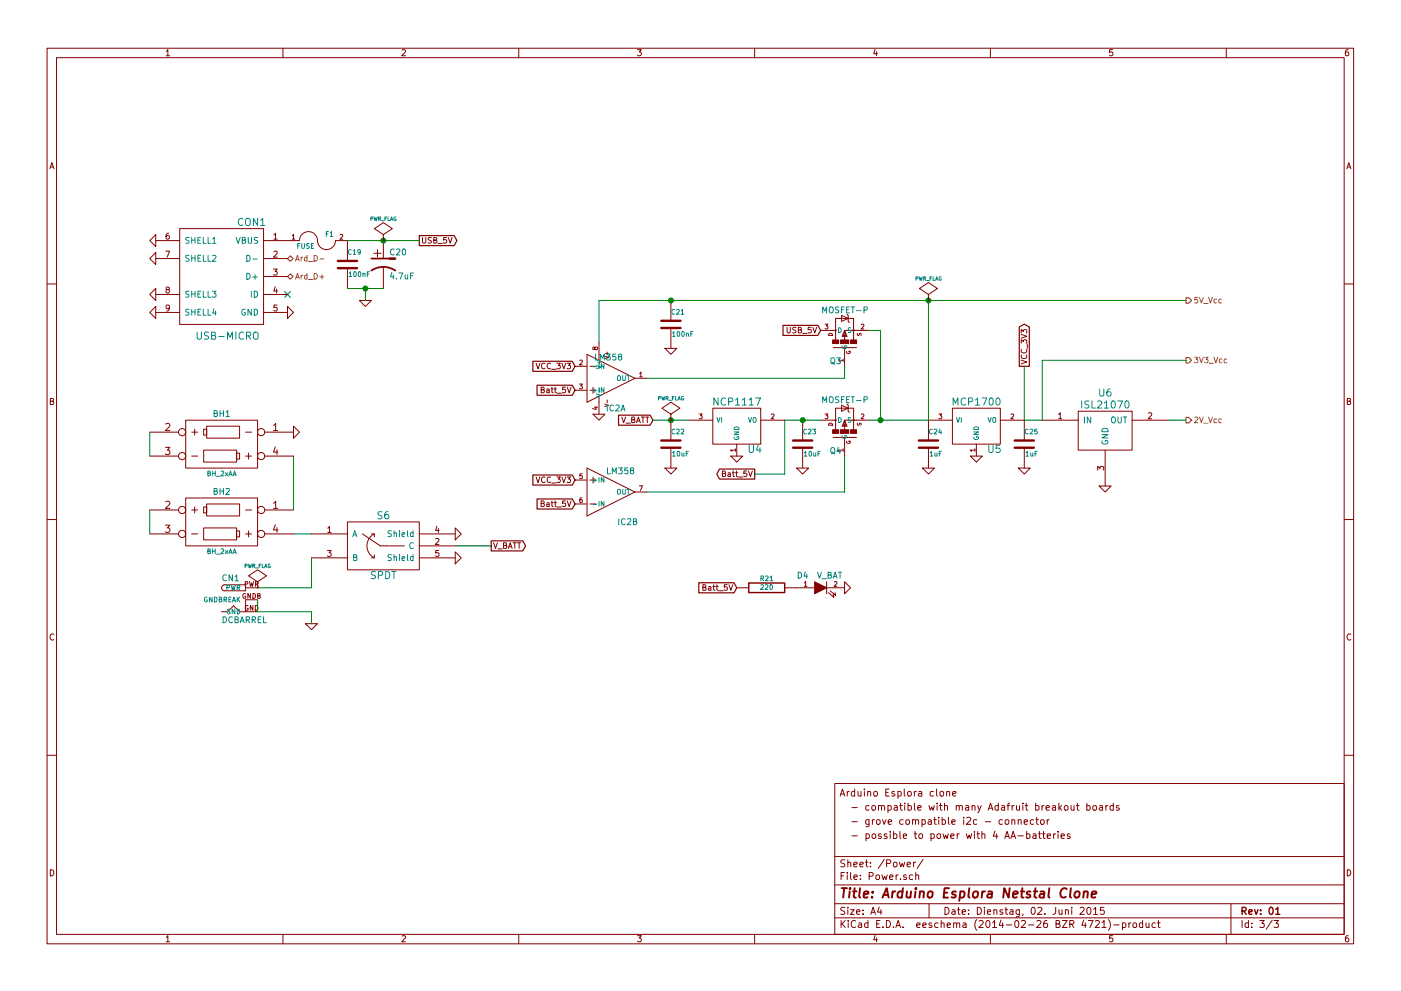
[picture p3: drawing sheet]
<svg xmlns="http://www.w3.org/2000/svg" width="297mm" height="210mm" viewBox="0 0 297 210" stroke-linecap="round" stroke-linejoin="round" font-family="sans-serif">
<g fill="none" stroke="#840000" stroke-width=".21">
<path d="M10 10.2h277v190h-277zM12 12.2h273v186h-273zM35.2 10.9l.4-.4v1.3M35.2 11.8h.8M60 10.2v2M85.2 10.6l.5-.1 .3 .4-.8 .9h.8M110 10.2v2M135.2 10.5h.8l-.5 .5 .3 .1 .2 .2-.1 .4-.2 .1-.5-.1M160 10.2v2M185.5 10.5l-.3 .9h.8M185.9 11v.8M210 10.2v2"/>
<path d="M235.9 10.5h-.6l-.1 .6h.6l.2 .5-.3 .2-.5-.1M260 10.2v2M285.9 10.5l-.4 .1-.2 .2-.1 .8 .3 .2 .4-.1 .1-.4-.1-.2-.4-.1-.3 .3M10.6 35.8l.4-1.3 .4 1.3M10.7 35.4h.6M285.5 35.8l.5-1.3 .4 1.3M285.7 35.4h.6M31.7 51l1.3-1.2v2.5zM33 53.6v2.5l-1.3-1.2zM33 51h5.1M33 54.9h5.1M35.1 53.3h.9l-.6 1.3"/>
<path d="M35.8 49.5h-.4l-.1 .3-.1 .7 .2 .2 .5-.1-.1-.6h-.4l-.2 .2M38.1 48.5h17.8v20.3h-17.8zM55.9 51h7.6a1.93 1.93 0 0 1 2.1-1.9 1.93 1.93 0 0 1 1.7 2.3 1.91 1.91 0 0 0 2.1 1.6 1.91 1.91 0 0 0 1.7-2h2.6v4.4M55.9 54.9h5.1M55.9 58.7h5.1M58 57.1h.8l-.5 .5 .4 .1v.5l-.2 .2-.5-.2M58.1 49.8l.3-.3v1.2M58.1 53.4l.4-.1 .3 .3-.8 1h.8M58.1 50.7h.7M62 50l.2-.3v1M62 50.7h.5M72.1 49.8l.4-.1 .2 .3-.6 .7h.6"/>
<path d="M73.7 56.9v4.3M79.2 53.7h1.6M80 53v1.5M81.3 51h.1M81.3 49.8l1.9-1.3-1.9-1.3-1.9 1.3 1.9 1.3v1.2M81.3 51v3.9M81.3 56.6v4.6M89.6 50.4v1l.2 .2 .4-.1 .1-.1v-1M91.5 50.4h-.6l-.1 .4a.47 .47 0 0 1 .5 .2 .47 .47 0 0 1 0 .5h-.5M92 50.9l.6-.1v-.3l-.6-.1v1.2h.4l.3-.4-.3-.3M92.9 51.7h.9M94.7 50.4h-.6l-.1 .5h.7v.6l-.2 .1-.5-.1"/>
<path d="M95 50.4l.5 1.2 .4-1.2M10 60.2h2M31.7 62.5l1.3-1.3v2.5zM31.7 66.3l1.3-1.3v2.6zM33 62.5h5.1M33 66.3h5.1M35.4 61.4l-.2-.2 .1-.2h.6v.3l-.6 .2-.1 .2 .1 .3 .1 .2h.3l.2-.3v-.3l-.2-.2M35.9 65.2l-.2 .3-.4-.1v-.6l.4-.1 .2 .2v.8l-.3 .3h-.3M55.9 62.5h5.1M55.9 66.3h5.1M58.3 60.8l-.2 .9h.7M58.6 61.3v.9"/>
<path d="M58.7 64.7h-.6v.6h.6v.6l-.2 .1-.4-.1M61 65l1.2 1.3-1.2 1.3zM76.2 63.7h2.5l-1.2 1.3zM113.7 77.1l.4 1.2 .4-1.2M115.5 77.2a.53 .53 0 0 0-.7 .4 .53 .53 0 0 0 .7 .5M116.7 77.2a.53 .53 0 0 0-.7 .4 .53 .53 0 0 0 .7 .5M117 78.4h.9M118.1 77.1h.7l-.4 .4 .3 .1v.5l-.1 .2-.5-.2M119.1 77.1l.4 1.2 .4-1.2M120.2 77.1h.8l-.5 .4 .4 .1v.5l-.2 .2-.5-.2M121.9 77.7h2.6M122.9 76.5l.4-.1 .2 .3-.6 .7h.6"/>
<path d="M124.5 75.2l10.1 5.1-10.1 5zM125.1 77.7h1.3M126.1 73.8l.2-.2 .4 .2-.1 .3-.3 .1-.3-.5h-.3v.4l.2 .1 .2-.2M127 72.6v3.7M128.2 75.6l.8 .2-.8 .3M128.4 75h.6M128.7 74.7v.6M135.6 79.2l.3-.3v1.1M135.6 80h.6M141 73.9h2.5l-1.3 1.3zM142.2 63.7v4.4M142.2 69.6v4.3"/>
<path d="M166.9 69.4v1l.2 .2h.4l.1-.2v-1M168.8 69.5h-.6l-.1 .4a.47 .47 0 0 1 .5 .2 .47 .47 0 0 1 0 .5h-.5M169.3 70l.5-.1v-.4l-.5-.1v1.2h.4l.3-.4-.3-.2M170.2 70.7h.9M172 69.4h-.6l-.1 .6h.7v.5l-.2 .1-.5-.1M172.3 69.4l.4 1.2 .5-1.2M174 70.1h3.2M174.9 68.8h.6l-.3 .4 .3 .1v.4h-.6M175.7 70.9a.43 .43 0 0 1 .5-.2 .43 .43 0 0 1 .3 .5h-.8zM176.7 73.8h4.9M177.2 72.1v-4.5h3.8v4.5M178.4 66.9l1.4 .7-1.4 .6z"/>
<path d="M178.8 76.4h-1.1l.4 .3M178.8 76.2v.5M179.1 70.1h5M179.1 70.1l.5 1.3h-1zM179.1 71.2h-.3l.3-.8 .2 .8M179.1 71v1.1M179.1 73.9v3.8M179.5 74.6a.37 .37 0 0 0 .4 .4 .37 .37 0 0 0 .3-.5h-.2v.2M179.6 66.7l.2 .2v1.3l.3 .2M181.8 70.7l.1 .4a.32 .32 0 0 0 .4-.3h.2v.4M182.6 68.9l.4-.1 .2 .3-.7 .7h.7M196.8 63.7h.1"/>
<path d="M196.8 62.5l2-1.3-2-1.3-1.9 1.3 1.9 1.3v1.2M216.5 76.4l1.2 .4-1.2 .4M216.5 72.8v-.7l.5 .4 .1-.4h.5l.1 .2-.1 .5M216.5 70.9l1.2 .4-1.2 .4M216.5 70.7v-.8l.5 .4 .1-.3h.5l.1 .1-.1 .6M216.6 75.3a.53 .53 0 0 0 .5 .8 .53 .53 0 0 0 .5-.8M216.6 74.1a.53 .53 0 0 0 .5 .8 .53 .53 0 0 0 .5-.8M217.8 73v.9M285 60.2h2M10.7 85.1h.5l.1-.5-.6-.1v1.3h.5l.2-.4-.3-.3M31.7 96.8h6.1M31.7 91.7h6.1"/>
<path d="M35.1 94.9h.9l-.5 .6 .5 .3-.1 .5-.2 .1-.6-.1M35.1 90l.6-.2 .3 .5-.9 1.1h.9M39.4 89.1h15.2v10.2h-15.2zM40.6 96.8h1.3M40.6 91.7h1.3M41.3 91.1v1.2M43.2 95.5h7v2.5h-7zM43.2 91.1h.6v1.2h-.6zM43.8 90.4h7v2.6h-7zM50.2 96.1h.6v1.3h-.6zM52.1 96.8h1.2M52.1 91.7h1.2"/>
<path d="M52.7 96.1v1.3M56.1 96.8h6.1M56.1 91.7h6.1M58 90.3l.4-.5v1.6M58 91.4h.9M58.4 94.8l-.4 1.1h1M58.7 95.4v1M62.2 90.4l1.3 1.3-1.3 1.3zM114.7 82.7l.6-.1v-.4l-.6-.1v1.2h.5l.2-.4-.3-.2M115.9 82.6h.5v.7M116.4 82.8l-.5 .3v.2h.5M116.8 82.5h.5"/>
<path d="M117 82.1v1.1l.3 .1M117.5 82.5h.5M117.7 82.1v1.1l.3 .1M118.1 83.4h.9M119.9 82.1h-.6v.6h.6v.5l-.2 .1-.4-.1M120.3 82.1l.4 1.2 .4-1.2M121.9 82.8h2.6M122.9 81.5h.6l-.4 .4 .3 .1v.4h-.5M124.5 99.3l10.1 5.1-10.1 5.1zM125.1 82.8h1.3M125.7 87.9h2.6l-1.3 1.2zM125.7 82.2v1.2"/>
<path d="M126 86.4h.7M126.4 86.3v.6l-.8-.2M127 84.1v3.8M128.2 85.7l.8 .3-.8 .3M128.7 84.9v.6M131.8 88.5l.4 1.2 .4-1.2M132.7 89.8h1M133.9 89l.6-.1v-.3l-.6-.1v1.2h.5l.2-.4-.3-.3M134.6 80.3h2.6M135 89.7l.4-1.2 .4 1.2M135.1 89.3h.5M136 88.5h.7"/>
<path d="M136.3 88.5v1.2M136.9 88.5h.7M137.2 88.5v1.2M141 99.3h2.5l-1.3 1.3zM142.2 89.1h.1M142.2 87.9l1.9-1.3-1.9-1.3-1.9 1.3 1.9 1.3v1.2M142.2 89.1v4.4M142.2 95v4.3M146 89.1h5.1M148.3 87.8h.6l-.4 .4 .3 .1v.4h-.5M151.1 86.6h10.2v7.6h-10.2zM154.9 96.8h2.6l-1.3 1.2z"/>
<path d="M155.4 99.9v1l.3 .2M155.9 95.5h-1l.3 .3M155.9 95.2v.6M156.1 99.9v1l.3 .2M156.2 94.2v2.6M158.3 99.9h-.6v.6h.6v.5l-.2 .1-.4-.1M158.7 99.9l.4 1.2 .4-1.2M161.3 89.1h5.1M163.6 87.9l.3-.1 .2 .3-.6 .7h.6M168.9 99.3h2.5l-1.2 1.3zM170.2 89.1v4.4M170.2 95v4.3"/>
<path d="M174 89.1h3.2M174.9 87.8h.6l-.3 .4 .3 .1v.4h-.6M175.7 89.9a.43 .43 0 0 1 .5-.1 .43 .43 0 0 1 .3 .4h-.8zM176.7 92.8h4.9M177.2 91.2v-4.6h3.8v4.6M178.4 86l1.4 .6-1.4 .6zM178.8 95.5h-1.1l.4 .3M178.8 95.2v.6M179.1 90v1.2M179.1 93v3.8M179.1 89.1h5M179.1 89.1l.5 1.3h-1z"/>
<path d="M179.1 90.3h-.3l.3-.9 .2 .9M179.5 93.6a.37 .37 0 0 0 .4 .5 .37 .37 0 0 0 .3-.5h-.2v.1M179.6 85.7l.2 .3v1.2l.3 .3M181.8 89.8l.1 .4a.32 .32 0 0 0 .4-.4l.2 .1v.3M182.6 87.9l.4-.1 .2 .3-.7 .7h.7M195.6 99.3h2.5l-1.3 1.3zM196.8 95v4.3M199.1 87.8h.6l-.4 .4 .3 .1v.4h-.5M201.9 86.6h10.2v7.6h-10.2zM201.9 89.1h-5.1v4.4M205.7 96.8h2.6l-1.3 1.2zM206.7 95.5h-1l.3 .3"/>
<path d="M206.7 95.2v.6M207 94.2v2.6M212.1 89.1h5.1v4.4M214.4 87.9l.3-.1 .2 .3-.6 .7h.6M215.9 99.3h2.5l-1.2 1.3zM217.2 95v4.3M221 89.1h7.6M224.4 87.9l.4-.3v1.2M224.4 88.8h.7M228.6 87.2h11.4v8.3h-11.4zM232.7 99.7v-.7l.5 .4 .1-.4h.6l.1 .2-.1 .5M234.3 95.5v7.6"/>
<path d="M240 89.1h7.6M243.5 87.7l.5-.1 .2 .3-.8 .9h.8M285.6 85.1h.6l.1-.5-.7-.1v1.3h.6l.2-.4-.3-.3M10 110.2h2M31.7 113.3h6.1M31.7 108.2h6.1M35.1 111.4h.9l-.5 .6 .5 .3-.1 .5-.2 .1-.6-.1M35.1 106.5l.6-.2 .3 .5-.9 1.1h.9M39.4 105.7h15.2v10.1h-15.2zM40.6 113.3h1.3M40.6 108.2h1.3M41.3 107.6v1.2"/>
<path d="M43.2 112h7v2.5h-7zM43.2 107.6h.6v1.2h-.6zM43.8 106.9h7v2.6h-7zM50.2 112.6h.6v1.3h-.6zM52.1 113.3h1.2M52.1 108.2h1.2M52.7 112.6v1.3M56.1 113.3h6.1M56.1 108.2h6.1M58 106.8l.4-.5v1.6M58 107.9h.9M58.4 111.3l-.4 1.1h1"/>
<path d="M58.7 111.9v1M66 113.3h7.7M66 118.4h7.7M69.4 116.8h.8l-.4 .5 .4 .1v.5l-.2 .2-.6-.2M69.5 112.1l.3-.4v1.3M69.5 113h.7M73.7 110.7h15.2v10.2h-15.2zM76.8 113.3l3.8 2.5h5.1M78.7 113.3h.7v.6M79.4 113.3a2.83 2.83 0 0 0-1.6 2.5 2.83 2.83 0 0 0 1.6 2.6M79.4 117.7v.7h-.7M88.9 113.3h7.6"/>
<path d="M88.9 115.8h7.6M88.9 118.4h7.6M92.4 114.3l.4-.1 .3 .4-.8 .9h.8M92.6 111.6l-.2 .9h.7M92.9 112.1v.9M93 116.8h-.6v.6h.6v.5l-.2 .2-.4-.2M96.5 112l1.3 1.3-1.3 1.2zM96.5 117.1l1.3 1.3-1.3 1.2zM104.6 115.2l.5 1.2 .4-1.2M105.6 116.5h.9M106.8 115.7l.5-.1v-.3l-.5-.1v1.2h.4l.2-.5-.2-.2M107.8 116.4l.4-1.2 .4 1.2"/>
<path d="M107.9 116h.6M108.8 115.2h.7M109.1 115.2v1.2M109.7 115.2h.7M110.1 115.2v1.2M113.7 101.2l.4 1.2 .4-1.2M114.7 106.8l.6-.1v-.3l-.6-.1v1.2h.5l.2-.4-.3-.3M115.5 101.3a.53 .53 0 0 0-.7 .5 .53 .53 0 0 0 .7 .5M115.9 106.7h.5v.8M116.4 107l-.5 .2v.2h.5M116.7 101.3a.53 .53 0 0 0-.7 .5 .53 .53 0 0 0 .7 .5M116.8 106.6h.5"/>
<path d="M117 102.5h.9M117 106.3v1l.3 .2M117.5 106.6h.5M117.7 106.3v1l.3 .2M118.1 101.2h.7l-.4 .4 .3 .1v.6l-.1 .1-.5-.1M118.1 107.6h.9M119.1 101.2l.4 1.2 .4-1.2M119.9 106.3h-.6v.5h.6v.5l-.2 .2-.4-.2M120.2 101.2h.8l-.5 .4 .4 .1v.6l-.2 .1-.5-.1M120.3 106.3l.4 1.2 .4-1.2M121.9 106.9h2.6M121.9 101.8h2.6"/>
<path d="M123.4 105.6l-.4 .1-.1 .7 .2 .2 .3-.1v-.5h-.3l-.2 .2M123.4 100.5h-.4l-.1 .5h.5v.4h-.5M125.1 106.9h1.3M125.1 101.8h1.3M125.7 101.2v1.3M134.6 104.4h2.6M135.6 103.1h.6l-.4 1M153.2 100.5l.5-.1v-.4l-.5-.1v1.2h.4l.2-.4-.2-.2M154.4 100.4h.4l.1 .7M154.9 100.6l-.6 .2 .1 .3h.5M155.3 100.3h.4M156 100.3h.4"/>
<path d="M156.5 101.2h1M233 103.1h2.6l-1.3 1.3zM285 110.2h2M11.4 134.6a.58 .58 0 0 0-.8 .5 .58 .58 0 0 0 .8 .6M47 129.8h1.3l1.2-1.3 1.3 1.3h3.8M47.2 124.3l.3-.2h4.6v1.2h-4.5a.65 .65 0 0 1-.6-.4 .65 .65 0 0 1 .2-.6zM52 123.9h.5v-.5h-.5v1M52 126a.45 .45 0 0 0-.5 .4 .45 .45 0 0 0 .6 .4v-.3h-.2M52.1 124.7h2.5M52.6 128.5a.45 .45 0 0 0-.6 .5 .45 .45 0 0 0 .6 .4v-.3h-.2M52.9 123.4l.2 1 .2-.7 .2 .7 .3-1M53.1 125.9v1l-.5-1v1"/>
<path d="M53.6 128.5v1l-.5-1v1M53.6 125.9a.51 .51 0 0 1 .6 .5 .51 .51 0 0 1-.6 .5zM54.1 128.5a.51 .51 0 0 1 .6 .5 .51 .51 0 0 1-.6 .5zM54.2 123.9h.5v-.5h-.5v1M54.4 123.9l.3 .5M54.6 124.7h.1M54.6 123.4l1.9-1.2-1.9-1.3-1.9 1.3 1.9 1.2v1.3M54.6 127.2h-2.5v2.6M54.6 126.4h.5v-.4l-.5-.1v1h.4l.2-.3-.2-.2M64.8 132.3h2.5l-1.3 1.3zM149 124.6l.6-.1v-.4l-.6-.1v1.2h.5l.2-.4-.3-.2M150.2 124.5h.5v.7"/>
<path d="M150.7 124.7l-.5 .3v.2h.5M151.1 124.4h.5M151.3 124v1.1l.3 .1M151.8 124.4h.5M152 124v1.1l.3 .1M152.4 125.3h.9M154.2 124h-.6l-.1 .6h.7v.5l-.2 .1-.5-.1M154.6 124l.4 1.2 .4-1.2M156.2 124.7h2.5M166.4 124.7h6.3M170.5 123.7l.3-.3v1M170.5 124.4h.6"/>
<path d="M175.3 124.7h3.8M175.3 123.4v2.6M175.6 125.7l1.2 1-.1-.6M176 125.3l1.2 1.1-.2-.7M176.9 123.5l.4-.1 .1 .3-.6 .7h.6M179.1 123.4l1.2 1.3-1.2 1.3zM286.4 134.6a.58 .58 0 0 0-.8 .5 .58 .58 0 0 0 .8 .6M10 160.2h2M177 166.2h108v32h-108zM178.1 168.9l.5-1.5 .5 1.5M178.3 168.5h.7M179.6 167.9v1"/>
<path d="M180.1 167.9l-.5 .3M180.6 177.3h1.2M180.6 174.3h1.2M180.6 171.3h1.2M181.2 168l-.4-.1-.3 .3 .1 .6 .2 .1 .4-.1M181.2 167.4v1.5M181.9 167.9l.1 .9 .3 .1 .2-.1M182.5 167.9v1M183.3 167.4v.2M183.3 167.9v1M183.6 177l.4-.1 .3 .3-.1 .6h-.6M183.6 176.9v1.5"/>
<path d="M184 168l.2-.1 .4 .1v.9M184 167.9v1M184.3 173.9l-.1 1.4-.2 .1-.4-.1M184.3 174l-.5-.1-.3 .3 .1 .6 .2 .1 .5-.1M184.3 171l-.5-.1-.3 .3 .1 .6 .2 .1 .5-.1M184.9 171l.2-.1 .4 .1 .1 .6-.1 .2-.4 .1-.2-.1zM185 177l.2-.1 .4 .1 .1 .6-.2 .2-.3 .1-.2-.1zM185 173.9v1M185.3 168l.2-.1 .5 .1v.6l-.1 .2-.4 .1-.2-.1zM185.4 173.9l-.4 .3M185.9 174l.2-.1 .4 .1 .1 .6-.1 .2-.4 .1-.2-.1zM186.3 171l.2-.1 .3 .1 .1 .9"/>
<path d="M186.3 170.9v1M186.8 177l-.3-.1-.3 .2 .1 .2 .5 .2v.3h-.6M186.9 171.1l.2-.2 .4 .1 .1 .9M187.1 173.9l.4 1 .3-1M187.8 168.1h.5M188 177l-.3-.1-.2 .2v.2l.5 .2v.3h-.5M188.3 171l.4-.1 .3 .3-.2 .6h-.5M188.3 170.9v1.5M188.3 174.4l.7-.1v-.3l-.5-.1-.2 .2 .1 .7h.6M188.5 167.4h-.7v1.5h.7M188.7 176.4v.1M188.7 176.9v1"/>
<path d="M189.5 177l.4-.1 .3 .3-.2 .6h-.5M189.5 176.4v1.5M189.6 171h.6v.9M189.7 168l-.4-.1-.2 .2 .1 .2 .5 .2v.3h-.6M190.2 171.3l-.7 .2 .3 .4 .4-.1M190.4 168l.4-.1 .3 .3-.1 .6h-.6M190.4 167.9v1.5M190.8 170.9h.5M190.8 176.4v1.3l.2 .2M191 170.4v1.3l.3 .2M191.5 174l-.5-.1-.2 .3v.6l.2 .1 .5-.1M191.5 177.4l.7-.1v-.3l-.5-.1-.2 .2 .1 .7h.6"/>
<path d="M191.7 167.4v1.3l.2 .2M191.8 170.4v.2M191.8 170.9v1M192.1 174l.2-.1 .5 .1v.6l-.1 .2-.4 .1-.2-.1zM192.5 168l.2-.1 .4 .1 .1 .6-.1 .2-.4 .1-.2-.1zM192.5 171l.5-.1 .2 .3-.1 .6h-.6M192.5 170.4v1.5M193.5 174l.2-.1 .4 .1v.9M193.5 173.9v1M193.8 176.9h.6M193.9 167.9v1M193.9 170.4v1.3l.2 .2"/>
<path d="M194 176.4v1.3l.4 .2M194.1 174.1l.2-.2 .4 .1 .1 .9M194.3 167.9l-.4 .3M194.6 171.4l.7-.1-.1-.3-.4-.1-.2 .2 .1 .7h.5M194.8 168h.6v.9M194.9 177l.2-.1 .4 .1 .1 .6-.1 .2-.4 .1-.2-.1zM195.4 168.3l-.7 .2 .2 .4 .5-.1M195.5 174l.4-.1 .3 .3-.1 .6h-.6M195.5 173.9v1.5M196.8 174h.6l.1 .9M197 170.9l.3 1 .2-.7 .3 .7 .3-1M197.4 177l.4-.1 .3 .3-.1 .6h-.6"/>
<path d="M197.4 176.9v1.5M197.5 174.3l-.8 .2 .3 .4 .5-.1M197.9 168l-.4-.1-.3 .3 .1 .6 .2 .1 .4-.1M198 173.9h.5M198.2 173.4v1.3l.3 .2M198.6 167.4v1.3l.2 .2M198.7 170.4v.2M198.7 170.9v1M198.7 177l.2-.1 .5 .1v.6l-.1 .2-.4 .1-.2-.1zM199 173.4v.2M199 173.9v1M199.2 170.9h.5"/>
<path d="M199.4 168l.2-.1 .4 .1 .1 .6-.2 .2-.3 .1-.2-.1zM199.4 170.4v1.3l.3 .2M199.7 174l.5-.1 .3 .3-.2 .6h-.6M199.7 173.4v1.5M199.9 176.9l.3 1 .3-.7 .3 .7 .3-1M200.3 171l.2-.1 .3 .1 .1 .9M200.3 170.4v1.5M200.7 168l.2-.1 .4 .1v.9M200.7 167.9v1M201.1 173.4v1.3l.2 .2M201.6 177.4l.7-.1-.1-.3-.4-.1-.2 .2 .1 .7h.5M201.8 174.4l.7-.1v-.3l-.5-.1-.2 .2 .1 .7h.6"/>
<path d="M202 168.4l.7-.1-.1-.3-.4-.1-.2 .2 .1 .7h.5M202.7 171l.2-.1 .4 .1 .1 .9M202.7 170.9v1M202.9 176.9v1M203.4 176.9l-.5 .3M203.4 171.1l.2-.2 .4 .1v.9M204.3 173.4v.2M204.3 173.9v1M204.7 171h.6l.1 .9M204.9 176.9l.3 1 .3-.7 .2 .7 .3-1M205 173.6l.5-.2 .3 .4-.9 1.1h.9M205.4 171.3l-.7 .2 .2 .4 .5-.1"/>
<path d="M206.1 171l.2-.1 .4 .1v.9M206.1 170.9v1M206.6 176.4v.1M206.6 176.9v1M207.1 174l-.4-.1-.3 .3 .1 .6 .2 .1 .4-.1M207.1 176.9h.6M207.3 170.9l.3 1M207.3 176.4v1.3l.4 .2M208 170.9l-.5 1.4-.2 .1M208.2 177l.2-.1 .4 .1v.9M208.2 176.4v1.5M208.9 174.3h1.1"/>
<path d="M209.5 171.9l.5-1.5 .5 1.5M209.7 171.5h.7M210.9 176.3l-.3 1.1h.9M211.3 176.9v1M211.7 171l-.5-.1-.3 .3 .1 .6 .2 .1 .5-.1M211.7 170.4v1.5M212.4 171h.6v.9M212.5 174l-.4-.1-.3 .3 .1 .6 .2 .1 .4-.1M213 171.3l-.7 .2 .2 .4 .5-.1M213 177.9l.5-1.5 .5 1.5M213.2 177.5h.7M213.2 174l.2-.1 .4 .1 .1 .6-.1 .2-.4 .1-.2-.1z"/>
<path d="M213.5 170.9h.6M214.1 170.4l-.4 .2v1.3M214.3 177.9l.5-1.5 .5 1.5M214.5 177.5h.7M214.5 174l.2-.1 .4 .1 .1 .9M214.5 173.9v1M214.6 170.9v1M215 170.9l-.4 .3M215.5 170.9l.1 .9 .4 .1 .2-.1M215.8 177.3h1.2M215.9 174l.2-.1 .4 .1v.9M215.9 173.9v1"/>
<path d="M216.2 170.9v1M216.9 170.4v.2M216.9 170.9v1M217.1 174.4l.8-.1-.1-.3-.4-.1-.3 .2 .1 .7h.6M217.4 170.9h.5M217.6 170.4v1.3l.3 .2M217.7 177l.4-.1 .3 .3-.1 .6h-.6M217.7 176.4v1.5M219 177h.6l.1 .9M219.2 174l-.5-.1-.3 .3 .1 .6 .2 .1 .5-.1M219.6 171l.4-.1 .3 .3-.1 .6h-.6M219.6 170.4v1.5"/>
<path d="M219.6 173.9h.6M219.7 177.3l-.8 .2 .3 .4 .5-.1M219.8 173.4v1.3l.4 .2M220.2 176.9h.5M220.4 176.4v1.3l.3 .2M220.7 174l.2-.1 .4 .1 .1 .6-.1 .2-.4 .1-.2-.1zM220.9 170.9v1M221 176.9h.6M221.2 176.4v1.3l.4 .2M221.4 170.9l-.5 .3M221.8 171.4l.7-.1v-.3l-.5-.1-.2 .2 .1 .7h.6M222 177.4l.7-.1v-.3l-.5-.1-.2 .2 .1 .7h.6"/>
<path d="M222 173.9v1M222.5 173.9l-.5 .3M223.2 171h.5l.1 .9M223.4 176.9v1M223.8 171.3l-.7 .2 .2 .4 .5-.1M223.8 176.9l-.4 .3M224.3 176.4v.1M224.3 176.9v1M224.5 170.4v1.5M224.7 171.3l.4 .6M225 177.4l.7-.1-.1-.3-.4-.1-.2 .2v.7h.6M225.1 170.9l-.6 .6"/>
<path d="M225.7 171l.2-.1 .5 .1v.6l-.1 .2-.4 .1-.2-.1zM226.8 177l-.3-.1-.2 .2v.2l.5 .2v.3h-.5M227.1 170.9l.1 .9 .3 .1 .2-.1M227.7 170.9v1M228.2 170.9h.6M228.4 170.4v1.3l.4 .2M230.4 171l.5-.1 .2 .3-.1 .6h-.6M230.4 170.4v1.5M231.8 171l.2-.1 .4 .1 .1 .6-.1 .2-.4 .1-.2-.1zM233.1 171h.6l.1 .9M233.8 171.3l-.8 .2 .3 .4 .5-.1M234.5 170.9v1"/>
<path d="M234.9 170.9l-.4 .3M236 171l-.4-.1-.3 .3 .1 .6 .2 .1 .4-.1M236 170.4v1.5M237.3 171l-.4-.1-.2 .2 .1 .2 .5 .2v.3h-.6M285 160.2h2M10.7 184.5a.65 .65 0 0 1 .7 .7 .65 .65 0 0 1-.7 .6zM35.2 198.9l.4-.4v1.3M35.2 199.8h.8M60 198.2v2M85.2 198.6l.5-.1 .3 .4-.8 .9h.8M110 198.2v2M135.2 198.5h.8l-.5 .5 .3 .1 .2 .2-.1 .4-.2 .1-.5-.1"/>
<path d="M160 198.2v2M177 194.7h108M177 191.7h108M177 187.8h108M177 181.7h108M178.3 195.3v1.5M178.3 185.8h.5M178.5 195.9l.7 .9M179 185.1h-.7v1.5M179.1 192.6l-.6-.1-.2 .3v.3l.7 .3v.5l-.2 .1-.5-.1M179.1 182.5l-.6-.1-.2 .3v.3l.7 .4v.4l-.2 .1-.5-.1M179.2 195.3l-.9 .9"/>
<path d="M179.6 185.1v.2M179.6 185.6v1M179.8 192.5v.2M179.8 183.1l.2-.2 .3 .1 .1 .9M179.8 182.4v1.5M179.8 193v1M179.8 195.3v.1M179.8 195.8v1M180.3 193h.8l-.8 1h.8M180.3 185.1v1.3l.2 .2M181 183.4l.7-.1v-.3l-.4-.1-.3 .2 .1 .7h.6M181.1 186.1l.7-.1-.1-.3-.4-.1-.2 .2v.7h.6"/>
<path d="M181.4 195.4a.71 .71 0 0 0-1 .5 .71 .71 0 0 0 .7 .9l.3-.1M181.6 193.5l.7-.1v-.3l-.5-.1-.2 .2 .1 .7h.6M182 195.9h.6l.1 .9M182.3 183.4l.7-.1v-.3l-.5-.1-.2 .2 .1 .7h.6M182.4 186.5v.1M182.4 185.7v.1M182.7 196.2l-.7 .2 .2 .4 .5-.1M183 193.9v.1M183 193.1v.1M183.5 182.9h.5M183.7 182.4v1.3l.3 .2M184 195.9l-.4-.1-.3 .3 .1 .6 .2 .1 .4-.1"/>
<path d="M184 195.3v1.5M184.3 185.9l.7-.1 .1-.2v-.3l-.2-.2h-.6v1.5M184.6 183.8v.1M184.6 183v.1M184.6 194l.5-1.5 .5 1.5M184.8 193.6h.7M185.5 198.4l-.3 1h.8M185.8 185.7l.2-.1 .4 .1 .1 .6-.1 .2-.4 .1-.2-.1zM185.9 199v.8M185.9 196h.5M186.4 192.4l-.3 1.1h.9M186.6 195.3h-.7v1.5h.7"/>
<path d="M186.8 193v1M187 185.6l.3 1 .3-.7 .2 .7 .3-1M187.2 196.7v.1M187.5 182.3l-1.3 2M187.9 195.3a.76 .76 0 0 1 .9 .7 .76 .76 0 0 1-.9 .8zM188 183.2l.7-.1 .1-.2v-.3l-.2-.2h-.6v1.5M188.6 186.1l.7-.1v-.3l-.5-.1-.2 .2 .1 .7h.6M189.4 196.7v.1M189.5 183.1l.2-.2 .4 .2 .1 .5-.1 .2-.4 .1-.2-.1zM189.9 196.8l.5-1.5 .5 1.5M190 185.6v1M190.1 196.4h.7"/>
<path d="M190.4 185.6l-.4 .3M190.7 182.9l.3 1 .3-.7 .2 .7 .3-1M190.9 186.5v.1M191.4 196.7v.1M192.2 185.7l-.4-.1-.2 .2v.2l.6 .2v.3h-.6M192.3 183.4l.7-.1v-.3l-.4-.1-.3 .2 .1 .7h.6M193.5 185.7l-.4-.1-.3 .3 .1 .6 .2 .1 .4-.1M193.7 182.9v1M194.1 182.9l-.4 .3M194.2 185.7l.2-.1 .3 .1 .1 .9M194.2 185.1v1.5M194.4 196.3l.7-.1-.1-.3-.4-.1-.2 .2v.7h.6"/>
<path d="M195.7 196.3l.7-.1-.1-.3-.4-.1-.2 .2v.7h.6M195.7 182.3l-1.3 2M197 191.7v3M197.5 195.9l-.3-.1-.2 .2v.2l.5 .2v.3h-.5M198.9 195.9l-.4-.1-.3 .3v.6l.3 .1 .4-.1M199.5 195.9l.2-.1 .4 .1 .1 .9M199.5 195.3v1.5M200.4 192.5a.76 .76 0 0 1 .8 .8 .76 .76 0 0 1-.8 .7zM200.8 196.3l.7-.1v-.3l-.5-.1-.2 .2 .1 .7h.6M201.9 193.1h.5l.1 .9M202.2 195.9l.2-.1 .4 .1v.9M202.2 195.8v1"/>
<path d="M202.5 193.4l-.7 .2 .2 .4 .5-.1M202.8 196l.2-.2 .4 .1 .1 .9M203 193h.6M203.2 192.5v1.3l.4 .2M204 193.5l.7-.1-.1-.3-.4-.1-.2 .2 .1 .7h.5M204.2 195.9h.6v.9M204.8 196.2l-.7 .2 .2 .4 .5-.1M205.4 193.9v.1M205.4 193.1v.1M207.1 195.1a1.71 1.71 0 0 0 0 2.3M207.2 192.5a.76 .76 0 0 1 .9 .8 .76 .76 0 0 1-.9 .7zM207.6 195.4l.6-.1 .3 .4-1 1.1h1"/>
<path d="M208.7 192.5v.2M208.7 193v1M209.2 195.4l.2-.1a.8 .8 0 0 1 .5 .7 .8 .8 0 0 1-.5 .8l-.4-.6zM209.3 193.5l.8-.1-.1-.3-.4-.1-.3 .2 .1 .7h.6M210 198.2v2M210.4 195.7l.5-.4v1.5M210.4 196.8h.9M210.7 193.1l.2-.1 .4 .1 .1 .9M210.7 193v1M212.2 195.2l-.3 1.1h.9M212.6 193.1l-.4-.1-.2 .2 .1 .2 .5 .2v.3h-.6M212.6 195.8v1"/>
<path d="M213.1 193h.5M213.3 192.5v1.3l.3 .2M213.4 196.2h1.1M214.1 193.1h.6l.1 .9M214.8 193.4l-.7 .2 .2 .4 .5-.1M215.3 195.4l.2-.1a.8 .8 0 0 1 .5 .7 .8 .8 0 0 1-.5 .8l-.4-.6zM216.1 193v1.4l-.3 .1-.3-.1M216.1 193.1l-.4-.1-.3 .3 .1 .6 .2 .1 .4-.1M216.6 195.4l.5-.1 .3 .4-.9 1.1h.9M216.9 193.9l-.1 .3M218.1 196.2h1.1M218.8 192.7l.2-.2a.8 .8 0 0 1 .5 .8 .8 .8 0 0 1-.5 .7l-.4-.6z"/>
<path d="M219.8 195.4l.6-.1 .3 .4-.9 1.1h.9M220 192.7l.6-.2 .3 .4-.9 1.1h.9M221.5 193.9v.1M222 195.3l-.5 .1a1.11 1.11 0 0 0-.1 1.3l.4 .1 .2-.1 .1-.5-.3-.3h-.4l-.1 .3M223.8 192.5l-.1 1.3-.5 .2M223.9 196l.7-.1v-.5l-.2-.1h-.5v1.5h.6l.2-.1 .1-.4-.4-.3M224.5 193l.1 .9 .4 .1 .2-.1M225.2 193v1M225.2 195.3h1.1l-1.1 1.5h1.1M225.9 193.1l.2-.1 .4 .1v.9M225.9 193v1M226.8 196.1l.7-.1 .2-.2-.1-.4-.2-.1h-.6v1.5"/>
<path d="M227.2 196.1l.5 .7M227.2 192.5v.2M227.2 193v1M229 192.7l.6-.2 .3 .4-1 1.1h1M229.7 195.2l-.3 1.1h.9M230.1 195.8v1M230.6 192.7l.2-.2a.8 .8 0 0 1 .5 .8 .8 .8 0 0 1-.5 .7l-.4-.6zM230.7 195.3h1l-.6 1.5M231.9 192.9l.4-.4v1.5M231.9 194h.8M232.2 195.4l.6-.1 .3 .4-.9 1.1h.9M233.7 195.7l.4-.4v1.5"/>
<path d="M233.7 196.8h.8M234.1 192.5h-.8v.7l.7-.1 .1 .3v.5l-.2 .1-.6-.1M235 195.1a1.71 1.71 0 0 1 0 2.3M235.9 198.5h-.6l-.1 .6h.6l.2 .5-.3 .2-.5-.1M236.1 196.2h1.2M238 195.9l.4-.1 .3 .3-.1 .6h-.6M238 195.8v1.5M239.3 195.8v1M239.8 195.8l-.5 .3M240.3 195.9l.2-.1 .4 .1 .1 .6-.1 .2-.4 .1-.2-.1zM242.3 195.9l-.5-.1-.2 .3v.6l.2 .1 .5-.1M242.3 195.3v1.5"/>
<path d="M243 195.8l.1 .9 .3 .1 .2-.1M243.6 195.8v1M245 195.9l-.5-.1-.3 .3 .1 .6 .2 .1 .5-.1M245.4 195.8h.6M245.6 195.3v1.3l.4 .2M260 198.2v2M261 191.7v6.5M263.3 195.3v1.5M264.7 195.9l-.4-.1-.3 .3 .1 .6 .2 .1 .4-.1M264.7 195.3v1.5M265.4 196.7v.1M265.4 195.9v.1"/>
<path d="M267.1 195.3h.9l-.5 .6 .5 .1v.7l-.2 .1-.7-.1M269.7 195.2l-1.2 1.9M270.1 195.3h.9l-.5 .6 .5 .1v.7l-.2 .1-.7-.1M285.6 184.5a.65 .65 0 0 1 .8 .7 .65 .65 0 0 1-.8 .6zM285.9 198.5l-.4 .1-.2 .2-.1 .8 .3 .2 .4-.1 .1-.4-.1-.2-.4-.1-.3 .3"/>
<circle cx="38.6" cy="96.8" r=".76"/>
<circle cx="38.6" cy="91.7" r=".76"/>
<circle cx="55.4" cy="91.7" r=".76"/>
<circle cx="55.4" cy="96.8" r=".76"/>
<circle cx="38.6" cy="113.3" r=".76"/>
<circle cx="38.6" cy="108.2" r=".76"/>
<circle cx="55.4" cy="113.3" r=".76"/>
<circle cx="55.4" cy="108.2" r=".76"/>
</g>
<path d="M158.7 123.7h7.7v2h-7.7zM263.3 193.3l.8-.1 .1-.2-.1-.3-.2-.2h-.6v1.5M263.7 193.3l.5 .7M264.8 193.5l.7-.1-.1-.3-.4-.1-.2 .2v.7h.6M266 193l.3 1 .4-1M267.3 193.9v.1M267.3 193.1v.1M269.3 192.6l.1-.1a.8 .8 0 0 1 .5 .8 .8 .8 0 0 1-.5 .7 .97 .97 0 0 1-.1-1.4zM270.5 192.9l.4-.4v1.5M270.5 194h.8" fill="none" stroke="#840000" stroke-width=".3"/>
<g fill="none" stroke="#840000" stroke-width=".41">
<path d="M178.4 188.4h1.2M179 188.4l-.2 2M180.2 189.1l-.2 1.3M180.2 188.4v.2l.1-.1-.1-.1v.2M180.8 189.1h.8M181.2 188.4l-.2 1.8 .1 .1 .4 .1M182.3 188.4l-.2 1.8 .3 .2M183.1 189.8l1-.2v-.4h-.8l-.2 1 .2 .2 .6-.1M184.9 190.3v.1M185 189.2v.2l-.1-.1 .1-.1v.2M187.1 190.4l.9-2 .4 2M187.3 189.9h1"/>
<path d="M189.3 189.1l-.2 1.3M189.8 189.1l-.4 .1-.2 .3M191.4 189.2l-.2-.1a.67 .67 0 0 0-.9 .4v.8l.3 .1 .6-.1M191.4 188.4l-.2 2M192.3 189.1v1.2l.4 .1 .3-.1M193.2 189.1l-.2 1.3M194.1 189.1l-.1 1.3M194.2 188.4v.2l.1-.1-.1-.1v.2M195 189.3l.4-.2 .4 .1v1.2M195.1 189.1l-.2 1.3M196.8 189.3l.4-.2 .5 .2v.8l-.4 .3-.6-.1zM200.2 189.4h.6"/>
<path d="M201.2 188.4h-.9l-.2 2h.9M202.7 189.2l-.5-.1-.3 .4 .2 .3 .5 .1v.3l-.1 .1h-.7M203.6 189.2l.6-.1 .3 .2-.2 1a.67 .67 0 0 1-.8 0M203.6 189.1l-.2 2M205.5 188.4l-.2 1.8 .3 .2M206.5 189.3l.3-.2 .5 .2v.8l-.4 .3-.6-.1zM208.3 189.1l-.2 1.3M208.8 189.1l-.3 .1-.3 .3M209.5 189.2h.8l-.1 1.2M210.3 189.6l-.7 .1a.4 .4 0 0 0-.3 .3 .4 .4 0 0 0 .2 .4l.7-.1M214.1 188.4l-.3 2-.9-2-.2 2M214.8 189.8l1-.2-.1-.4-.6-.1-.3 .3v.9h.8"/>
<path d="M216.4 189.1h.8M216.8 188.4l-.2 1.8v.1l.4 .1M218.5 189.2l-.5-.1-.3 .4 .2 .3 .5 .1 .1 .3-.2 .1h-.7M219.2 189.1h.7M219.5 188.4l-.2 1.8 .1 .1 .4 .1M220.6 189.2h.8l-.1 1.2M221.4 189.6l-.7 .1a.4 .4 0 0 0-.3 .3 .4 .4 0 0 0 .2 .4l.7-.1M222.5 188.4l-.2 1.8 .2 .2M226.2 188.6a.87 .87 0 0 0-1 0 .87 .87 0 0 0-.4 1 .69 .69 0 0 0 .3 .8 .69 .69 0 0 0 .9-.1M227.1 188.4l-.3 1.8 .3 .2M228 189.3l.3-.2 .6 .2-.1 .8-.4 .3-.5-.1zM229.8 189.3l.3-.2 .5 .1-.1 1.2"/>
<path d="M229.8 189.1l-.1 1.3M231.4 189.8l1-.2v-.4l-.6-.1-.3 .3v.9h.7"/>
</g>
<path d="M88.9 50h7.4l.6 1-.6 1.1h-7.4zM113 76.7h8.3l.6 1-.6 1.1h-8.3zM166 69h7.4l.6 1.1-.6 1.1h-7.4zM216.1 69.4l1.1-.6 1 .6v8.3h-2.1zM113.9 81.7h7.4l.6 1.1-.6 1.1h-7.4zM131.1 88.1h6.7l.6 1-.6 1.1h-6.7zM152.6 99.5h7.4v2.1h-7.4l-.6-1zM104.1 114.8h6.7l.6 1-.6 1.1h-6.7zM113 100.8h8.3l.6 1-.6 1.1h-8.3zM113.9 105.9h7.4l.6 1-.6 1.1h-7.4zM148.2 123.6h7.4l.6 1.1-.6 1.1h-7.4z" fill="none" stroke="#840000" stroke-width=".25"/>
<g fill="none" stroke="#848400" stroke-width=".21">
<path d="M62.7 55.4l.4-1.2 .4 1.2M62.7 59.2l.4-1.2 .4 1.2M62.8 55h.5M62.8 58.8h.5M63.9 54.6v.8M63.9 58.4v.8M64.2 54.6l-.3 .2M64.2 58.4l-.3 .2M65.1 54.7l-.3-.1-.3 .2 .1 .5h.5M65.1 58.5l-.3-.1-.3 .2 .1 .6h.5M65.1 54.2v1.2M65.1 58v1.2"/>
<path d="M65.4 55.5h.9M65.4 59.3h.9M66.6 54.2a.6 .6 0 0 1 .7 .6 .6 .6 0 0 1-.7 .6zM66.6 58a.6 .6 0 0 1 .7 .6 .6 .6 0 0 1-.7 .6zM67.8 54.9h.9M67.8 58.7h.9M68.2 58.3v.9M253.2 75.8h.8l-.4 .4 .3 .1v.6l-.2 .1-.5-.1M253.9 63.1h-.6v.5h.6v.6l-.2 .1-.4-.1M254.3 63.1l.4 1.2 .4-1.2M254.3 75.8l.4 1.2 .4-1.2M255.2 64.4h.9"/>
<path d="M255.4 75.8h.7l-.4 .4 .4 .1v.6l-.2 .1-.5-.1M256.2 63.1l.4 1.2 .4-1.2M256.4 77.1h.9M257.4 75.8l.4 1.2 .4-1.2M257.9 63.5h-.3l-.2 .2 .1 .5h.4M259 63.5h-.4l-.2 .2 .1 .5h.5M259.1 76.2h-.4l-.2 .2 .1 .5h.5M260.1 76.2h-.3l-.3 .2 .1 .5h.5M253.3 88.6l.4-.1 .3 .3-.8 .9h.8M254.3 88.5l.4 1.2 .4-1.2M255.2 89.8h.9M256.2 88.5l.4 1.2 .4-1.2"/>
<path d="M257.9 88.9h-.3l-.2 .2 .1 .5h.4M259 88.9h-.4l-.2 .2 .1 .5h.5"/>
</g>
<path d="M61.5 54.3l.6 .6-.6 .5-.5-.5zM61.5 58.1l.6 .6-.6 .6-.5-.6zM251.5 63.2h.5l.6 .5-.6 .6h-.5zM251.5 75.9h.5l.6 .5-.6 .6h-.5zM251.5 88.6h.5l.6 .5-.6 .6h-.5z" fill="none" stroke="#848400" stroke-width=".25"/>
<path d="M60.4 61.9l1.2 1.2M61.6 61.9l-1.2 1.2" fill="none" stroke="#000084" stroke-width=".21"/>
<g fill="none" stroke="#008484" stroke-width=".21">
<path d="M40.1 50.4h-.6l-.1 .4a.54 .54 0 0 1 .6 .7l-.1 .1h-.5M40.1 54.2h-.6l-.1 .5a.54 .54 0 0 1 .6 .6l-.1 .1h-.5M40.6 50.4v1.2M40.6 54.2v1.2M40.6 50.9h.8M40.6 54.8h.8M41.4 50.4v1.2M41.4 54.2v1.2M42 50.9h.4M42 54.8h.4M42.6 50.4h-.6v1.2h.6M42.6 54.2h-.6v1.2h.6"/>
<path d="M43.1 50.4v1.2h.6M43.1 54.2v1.2h.6M44.1 50.4v1.2h.6M44.1 54.2v1.2h.6M45.1 50.7l.3-.3v1.2M45.1 54.3l.5-.1 .2 .3-.8 .9h.8M45.1 51.6h.7M50.1 50.4l.4 1.2 .4-1.2M51.4 50.9l.6-.1v-.3l-.6-.1v1.2h.4l.3-.4-.3-.3M51.5 46.5a.72 .72 0 0 0-1 .5 .72 .72 0 0 0 .7 .8l.3-.1M52.1 46.6a.5 .5 0 0 1 .6-.3 .5 .5 0 0 1 .4 .5l-.1 .8-.3 .2a.53 .53 0 0 1-.7-.5zM52.3 54.2a.64 .64 0 0 1 .7 .6 .64 .64 0 0 1-.7 .6z"/>
<path d="M52.3 58a.64 .64 0 0 1 .7 .6 .64 .64 0 0 1-.7 .7zM52.6 50.4v1l.3 .2h.2l.2-.2v-1M53.6 55h1M53.6 58.8h1M54.1 58.3v1M54.6 50.4h-.6l-.1 .4a.54 .54 0 0 1 .7 .7l-.2 .1h-.5M54.6 46.3v1.5l-.9-1.5v1.5M55.2 46.8l.5-.5v1.5M55.2 47.8h.9M63.1 52.2h.3M63.6 51.7h-.5v1M64 51.7v.8l.2 .2 .3-.2v-.8"/>
<path d="M65.6 51.7h-.5l-.1 .4a.43 .43 0 0 1 .5 .5h-.5M66 52.2h.3M66.5 51.7h-.5v1h.5M69.2 49.6h.3M69.7 49.1h-.5v1.1M70 49.4l.3-.3v1.1M70 50.2h.6M74 58l.3-.3v1M74 58.7h.6M74.5 53.1a.44 .44 0 0 0-.6 .4 .44 .44 0 0 0 .6 .4M74.9 53.3l.3-.3v1M74.9 54h.5"/>
<path d="M75.1 57.8l.1-.1a.49 .49 0 0 1 .4 .5 .49 .49 0 0 1-.5 .4l-.1-.3zM76 57.8l.2-.1a.49 .49 0 0 1 .3 .5 .49 .49 0 0 1-.4 .4l-.2-.3zM76.4 53.4l-.2 .2-.3-.1v-.5h.3l.2 .2v.5l-.5 .3M77 58.1l.3-.1 .1 .7M77 58v.7M77.9 58.1h.3M78.4 57.7h-.5v1M78.6 46.4h.4v-.3l-.4-.1v.8M79.3 46l.2 .8 .2-.6 .1 .6 .2-.8M80.3 46.4h.3l.1-.3-.4-.1v.8M80.4 46.4l.3 .4M80.8 46.8h.6"/>
<path d="M81.6 46.4h.3M82 46h-.4v.8M82.3 46v.8h.3M82.8 46.8l.2-.8 .3 .8M82.9 46.6h.3M83.1 57.8l-.3 .9h.8M83.4 58.3v.9M83.6 52.9a.56 .56 0 0 0-.8 .5 .56 .56 0 0 0 .8 .6M83.9 46a.35 .35 0 0 0-.4 .4 .35 .35 0 0 0 .5 .3v-.2h-.2M84.1 52.9l.5-.1 .2 .4-.8 .9h.8M84.1 59v.2M84.6 57.9h.8l-.5 1.3"/>
<path d="M85.4 52.9l.2-.1a.67 .67 0 0 1 .4 .7 .67 .67 0 0 1-.4 .6l-.3-.5zM85.9 58.3l.1 .8 .3 .1 .1-.2M86.4 58.3v.9M87 58.5h.5M87.7 57.9h-.7v1.3M194.2 59.1h.4v-.3l-.4-.1v.8M194.9 58.7l.2 .8 .1-.6 .2 .6 .2-.8M195.8 59.1h.4v-.3l-.4-.1v.8M196 59.1l.3 .4M196.4 59.5h.6M197.2 59.1h.2M197.5 58.7h-.3v.8"/>
<path d="M197.8 58.7v.8h.4M198.3 59.5l.3-.8 .3 .8M198.4 59.3h.4M199.5 58.7a.35 .35 0 0 0-.4 .4 .35 .35 0 0 0 .4 .3v-.2h-.1M40.1 61.8h-.6l-.1 .5a.54 .54 0 0 1 .6 .6l-.1 .2-.5-.1M40.1 65.7h-.6l-.1 .4a.54 .54 0 0 1 .6 .6l-.1 .2-.5-.1M40.6 61.8v1.3M40.6 65.6v1.3M40.6 62.4h.8M40.6 66.2h.8M41.4 61.8v1.3M41.4 65.6v1.3"/>
<path d="M41.8 70.5v1.2l.3 .3h.3l.3-.3v-1.2M42 62.4h.4M42 66.2h.4M42.6 61.8h-.6v1.3h.6M42.6 65.6h-.6v1.3h.6M43.1 61.8v1.3h.6M43.1 65.6v1.3h.6M44.1 61.8v1.3h.6M44.1 65.6v1.3h.6M44.2 70.5h-.6l-.3 .3 .2 .3 .6 .3v.4l-.2 .2-.6-.1M44.9 71.2l.6-.1 .2-.2-.1-.3-.7-.1v1.5h.5l.3-.3v-.2l-.3-.3M45 61.8h.8l-.4 .5 .3 .1v.5l-.1 .2-.6-.2"/>
<path d="M45.4 65.5l-.3 .9h.7M45.7 66v.9M46.4 71.4h1.1M48.3 72v-1.5l.5 1 .5-1v1.5M50 70.5v1.5M51.6 70.6a.72 .72 0 0 0-1 .5 .72 .72 0 0 0 .7 .9l.3-.2M52 65.7a.59 .59 0 0 0-.7 .5 .59 .59 0 0 0 .7 .6v-.5h-.2M52.3 71.3l.7-.1 .2-.2-.1-.4-.2-.1h-.6v1.5M52.7 71.3l.5 .7M53.3 65.6v1.3l-.7-1.3v1.3M53.3 61.8v1.3M53.8 70.7a.5 .5 0 0 1 .6-.2 .5 .5 0 0 1 .3 .5v.8l-.3 .2a.53 .53 0 0 1-.7-.5z"/>
<path d="M53.9 61.8a.64 .64 0 0 1 .7 .6 .64 .64 0 0 1-.7 .7zM53.9 65.6a.64 .64 0 0 1 .7 .6 .64 .64 0 0 1-.7 .7zM125.7 77.8h.8M126.3 75.1v1.3h.6M126.4 77.6l1.1 .3-1.1 .3M126.7 76.8h.8M127 77.2v1M127.1 76.4v.8M127.3 76.4v-1.3l.4 .9 .4-.9v1.3M128 77.2v1l-.5-1v1M128.6 75.1h.8l-.4 .5 .3 .1v.6l-.1 .1-.6-.1M130.6 75.1h-.7v.6h.7v.6l-.2 .1-.5-.1"/>
<path d="M131 79.8l.3-.1 .2 .2 .1 .5-.3 .3-.3-.1zM131.3 75.7l-.2-.3 .1-.2h.6v.3l-.6 .2-.1 .2 .1 .4 .1 .1h.3l.2-.3v-.3l-.2-.1M132 79.7v.8l.2 .2 .4-.2v-.8M132.9 79.7h.6M133.2 79.7v1M142.6 70.7l.3-.3v1M142.6 71.4h.6M143.1 65.8a.44 .44 0 0 0-.7 .4 .44 .44 0 0 0 .7 .4M143.5 65.8l.3-.1 .2 .3-.6 .7h.6M143.6 70.5l.2-.1a.49 .49 0 0 1 .3 .5 .49 .49 0 0 1-.4 .4l-.1-.3zM144.4 66l.3-.3v1M144.4 66.7h.6"/>
<path d="M144.6 70.5l.2-.1a.49 .49 0 0 1 .3 .5 .49 .49 0 0 1-.4 .4l-.2-.3zM145.5 70.8l.4-.1 .1 .7M145.5 70.7v.7M146.5 70.8h.3M146.9 70.4h-.4v1M174.4 66.4v-1.3l.5 .9 .4-.9v1.3M176 65.2h.5l.2 .8a.42 .42 0 0 1-.3 .3 .42 .42 0 0 1-.4 0l-.2-.3zM176.2 76.1l.2-.2 .4 .1 .2 .8a.42 .42 0 0 1-.2 .3 .42 .42 0 0 1-.5 0l-.2-.3zM176.4 76.9l.6 .4M177.4 75.9h.8l-.5 .5 .4 .1v.6l-.1 .1-.6-.1M177.8 69.5a.51 .51 0 0 1 .6 .5 .51 .51 0 0 1-.6 .6zM177.9 65.2h-.7v.4a.54 .54 0 0 1 .6 .7l-.2 .1-.5-.1"/>
<path d="M178.4 65.7h.4M178.6 73.4a.45 .45 0 0 0 .4 .6 .45 .45 0 0 0 .4-.7h-.3v.2M179 65.1h-.6v1.3M179.5 65.7h.4M180.1 65.1h-.6v1.3h.6M180.4 69.6h-.5v.3a.43 .43 0 0 1 .5 .6h-.6M180.5 65.1h.7M180.8 65.1v1.3M181.6 65.9h1M183.2 65.8l.6-.1v-.5l-.6-.1v1.3M45.1 99.9v1.1M45.4 87.7l.6-.1v-.4l-.6-.1v1.3h.5l.2-.4-.3-.3"/>
<path d="M45.6 99.9v1.1M46.7 87.1v1.3M46.7 87.7h.7M47.4 87.1v1.3M47.9 87.5l.4-.4v1.3M47.9 88.4h.7M125.7 82.9h.8M126.1 82.5v.8M126.4 83.6l1.1 .3-1.1 .3M127 82.2v1.1M127.1 82.4v.8M128 82.2v1.1l-.5-1.1v1.1"/>
<path d="M128.8 85.9v1.3M128.8 99.3v1.2h.6M130.1 86a.56 .56 0 0 0-.8 .5 .56 .56 0 0 0 .8 .6M130.6 86l.5-.1 .2 .4-.8 .9h.8M131.1 99.3h.8l-.4 .4 .4 .1v.6l-.2 .1-.6-.1M131.7 87.2l.4-1.3 .4 1.3M131.8 86.8h.6M133.1 99.3h-.6l-.1 .5h.7v.6l-.2 .1-.5-.1M133.9 99.8l-.2-.2v-.2h.6v.3l-.5 .1-.1 .2v.4l.2 .1h.2l.3-.2-.1-.4-.2-.1M139.6 84.5h.4v-.3l-.4-.1v.8M140.3 84.1l.2 .8 .1-.6 .2 .6 .1-.8M141.2 84.5h.4v-.3l-.4-.1v.8"/>
<path d="M141.4 84.5l.3 .4M141.8 84.9h.6M142.6 84.5h.2M142.6 96.1l.3-.3v1M142.6 96.8h.6M142.9 84.1h-.3v.8M143.1 91.2a.44 .44 0 0 0-.7 .4 .44 .44 0 0 0 .7 .4M143.2 84.1v.8h.4M143.5 91.2l.3-.1 .2 .3-.6 .7h.6M143.6 95.9l.2-.1a.49 .49 0 0 1 .3 .5 .49 .49 0 0 1-.4 .4l-.1-.3zM143.7 84.9l.3-.8 .2 .8M143.8 84.7h.4"/>
<path d="M144.4 91.2l.4-.1 .2 .3-.6 .7h.6M144.6 96.1v.6h.4M144.9 84.1a.35 .35 0 0 0-.4 .4 .35 .35 0 0 0 .4 .3v-.2h-.1M145 96.1v.7M145.5 96.2h.3M146 95.8h-.5v1M152 88.6l.3 1 .4-1M152.2 84.4v1.5l-.8-1.5v1.5M153 88.6v1M153.8 84.6a.72 .72 0 0 0-1 .5 .72 .72 0 0 0 .7 .8l.3-.1M154.5 85.2h.7l.2-.3-.1-.3-.2-.2h-.6v1.5M155.7 91.6h1l-1 .6h1"/>
<path d="M155.7 92.7a.45 .45 0 0 0 .5 .6 .45 .45 0 0 0 .4-.6h-.4v.1M155.7 90.7a.55 .55 0 0 1 .6-.1 .55 .55 0 0 1 .4 .5h-1zM155.9 84.9l.5-.5v1.5M155.9 85.9h.9M157.4 84.9l.4-.5v1.5M157.4 85.9h.9M158.7 88.6l.3 1 .4-1M158.8 84.9l.5-.5v1.5M158.8 85.9h.9M158.9 94.5v1.2l.3 .3h.2l.3-.3v-1.2M159.8 88.6h.3l.2 .1v.6l-.2 .3-.4-.1zM160.2 84.4h1l-.6 1.5"/>
<path d="M160.8 94.4l-.4 1.1h.9M161.1 95v1M170.5 96.1l.3-.3v1M170.5 96.8h.6M171 91.2a.44 .44 0 0 0-.6 .4 .44 .44 0 0 0 .6 .4M171.4 91.2l.4-.1 .2 .3-.7 .7h.7M171.6 95.8h.1a.49 .49 0 0 1 .4 .5 .49 .49 0 0 1-.5 .4l-.1-.3zM172.3 91.1h.6l-.3 .3 .3 .1v.5h-.6M172.5 96.1v.6h.4M172.9 96.1v.7M173.4 96.2h.4M173.9 95.8h-.5v1"/>
<path d="M174.4 85.4v-1.2l.5 .9 .4-.9v1.2M175.9 84.3l.2-.1h.4l.2 .8a.42 .42 0 0 1-.3 .4 .42 .42 0 0 1-.4 0l-.2-.4zM176.2 95.1l.2-.1h.4l.2 .8a.42 .42 0 0 1-.2 .4 .42 .42 0 0 1-.5 0l-.2-.4zM176.4 95.9l.6 .4M177.7 94.9l-.2 .9h.7M177.8 88.6a.51 .51 0 0 1 .6 .5 .51 .51 0 0 1-.6 .5zM177.9 84.2h-.7v.5a.54 .54 0 0 1 .6 .6l-.2 .1h-.5M178.1 95.4v.8M178.4 84.8h.4M178.6 92.5a.45 .45 0 0 0 .4 .5 .45 .45 0 0 0 .4-.6h-.3v.2M179 84.2h-.6v1.2M179.5 84.8h.4"/>
<path d="M180.1 84.2h-.6v1.2h.6M180.4 88.6h-.5v.4a.43 .43 0 0 1 .5 .5l-.6 .1M180.5 84.2h.7M180.8 84.2v1.2M181.6 85h1M183.2 84.8h.6v-.5l-.6-.1v1.2M197.2 96.1l.3-.3v1M197.2 96.8h.6M197.7 91.2a.44 .44 0 0 0-.7 .4 .44 .44 0 0 0 .7 .4M198.1 91.2l.4-.1 .1 .3-.6 .7h.6M198.2 96.1v.6h.5M198.7 96.1v.7"/>
<path d="M199.1 96.2h.4M199.3 91l-.3 .7h.6M199.5 91.4v.7M199.6 95.8h-.5v1M202.1 85.9v-1.5l.5 1.1 .5-1.1v1.5M202.8 88.6l.3 1 .4-1M203.8 88.6v1M204.7 84.6a.72 .72 0 0 0-1 .5 .72 .72 0 0 0 .7 .8l.3-.1M205.4 85.2h.7l.1-.3v-.3l-.3-.2h-.5v1.5M206.5 91.6h1l-1 .6h1M206.5 92.7a.45 .45 0 0 0 .5 .6 .45 .45 0 0 0 .4-.6h-.4v.1M206.5 90.7a.55 .55 0 0 1 .6-.1 .55 .55 0 0 1 .4 .5h-1z"/>
<path d="M206.8 84.9l.5-.5v1.5M206.8 85.9h.9M208.2 84.4h1l-.6 1.5M209.5 88.6l.3 1 .4-1M209.7 94.5v1.2l.3 .3h.2l.3-.3v-1.2M209.9 84.6l.2-.2a.81 .81 0 0 1 .5 .8 .81 .81 0 0 1-.5 .7l-.2-.1-.2-.4zM210.6 88.6h.3l.2 .1v.6l-.2 .3-.4-.1zM211.3 84.6l.2-.2a.81 .81 0 0 1 .6 .8 .81 .81 0 0 1-.6 .7l-.2-.1-.1-.4zM212 94.5h-.7l-.1 .7 .2-.1h.5l.2 .6-.3 .3-.6-.1M217.5 96.1l.3-.3v1M217.5 96.8h.6M218 91.2a.44 .44 0 0 0-.6 .4 .44 .44 0 0 0 .6 .4"/>
<path d="M218.4 91.2l.4-.1 .1 .3-.6 .7h.6M218.5 96.1l.1 .6h.4M219 96.1v.7M219.5 96.2h.3M219.9 91.1h-.5v.4h.4l.1 .5h-.5M219.9 95.8h-.4v1M229.3 85.1v1.5M229.9 88.5v1.2M230.9 85.1h-.6l-.2 .1v.4l.6 .3 .2 .4-.3 .3-.6-.1M231.2 88.5v1.2l-.7-1.2v1.2M231.5 85.1v1.5h.8M232.7 85.2l.6-.1 .3 .4-1 1.1h1"/>
<path d="M233.1 82.5v1.3l.4 .2h.2l.3-.2v-1.3M233.6 92.2h1.3l-1.3 .7h1.3M233.7 93.5a.59 .59 0 0 0 .6 .7 .59 .59 0 0 0 .5-.7h-.5v.2M233.7 91.1a.69 .69 0 0 1 .8-.2 .69 .69 0 0 1 .4 .7h-1.3zM234.1 85.5l.5-.4v1.5M234.1 86.6h.9M235.4 82.5l-.4 .1a.99 .99 0 0 0 0 1.4l.5-.1 .1-.5-.3-.3h-.3l-.3 .3M235.7 88.6l.2-.1h.4l.2 .8a.42 .42 0 0 1-.2 .4 .42 .42 0 0 1-.5 0l-.1-.4zM235.7 85.2l.3-.1a.81 .81 0 0 1 .5 .7 .81 .81 0 0 1-.5 .8l-.3-.2-.1-.4zM237 85.1h1l-.7 1.5M237 88.5v1l.3 .2h.2l.2-.2v-1M238.2 88.5h.7"/>
<path d="M238.5 88.5v1.2M238.6 85.2l.3-.1a.81 .81 0 0 1 .5 .7 .81 .81 0 0 1-.5 .8l-.3-.2-.1-.4zM44.1 100.4h.4l.1-.4-.5-.1v1.1h.3l.2-.4-.2-.2M44.1 116.9h.4l.1-.3-.5-.1v1h.3l.2-.4-.2-.2M45.1 116.5v1M45.1 100.4h.5M45.1 116.9h.5M45.4 104.2l.6-.1v-.4l-.6-.1v1.3h.5l.2-.4-.3-.3M45.6 116.5v1M45.9 101.1h.8M45.9 117.6h.8M46.7 103.6v1.3"/>
<path d="M46.7 104.2h.7M46.9 100l.3-.1 .2 .3-.6 .8h.6M46.9 116.6l.3-.1 .2 .3-.6 .7h.6M47.4 103.6v1.3M47.8 100.3l.5 .7M47.8 116.8l.5 .7M47.9 103.7l.5-.1 .2 .4-.7 .9h.7M48.3 100.3l-.5 .7M48.3 116.8l-.5 .7M48.5 101l.4-1.1 .3 1.1M48.5 117.5l.4-1 .3 1M48.6 100.7h.5"/>
<path d="M48.6 117.2h.5M49.4 101l.3-1.1 .4 1.1M49.4 117.5l.3-1 .4 1M49.5 100.7h.5M49.5 117.2h.5M52.7 119.7l.1 .7 .2-.5 .1 .5 .2-.7M55.3 119.7h-.4v.7M55.6 119.7v.7h.4M57.3 119.7a.35 .35 0 0 0-.5 .4 .35 .35 0 0 0 .5 .3v-.3h-.1M74.8 113.9l.4-1.3 .4 1.3M74.9 113.5h.6M75 118.3l.6-.1v-.4l-.6-.1v1.2h.5l.2-.4-.3-.2"/>
<path d="M81 108.6h-.6l-.3 .3 .2 .3 .6 .3v.4l-.2 .2-.6-.1M82.3 108.6h-.4a.99 .99 0 0 0 0 1.5l.5-.2v-.5l-.3-.3h-.2l-.3 .3M83 112.6h-.6l-.1 .5a.54 .54 0 0 1 .6 .6l-.1 .2-.5-.1M83 117.7h-.6l-.1 .5a.54 .54 0 0 1 .6 .6l-.1 .1h-.5M83.5 113.1l.2-.1 .3 .1 .1 .8M83.5 118.2l.2-.1 .3 .1 .1 .7M83.5 112.6v1.3M83.5 117.7v1.2M84.7 112.6v.1M84.7 117.7v.1M84.7 113v.9M84.7 118.1v.8"/>
<path d="M85.2 113.4l.6-.1v-.2l-.4-.1-.2 .2 .1 .6h.5M85.2 118.5l.6-.1v-.2l-.4-.1-.2 .2 .1 .6h.5M86.4 112.6v1.1l.2 .2M86.4 117.7v1l.2 .2M87.6 113.1l-.4-.1-.2 .3 .1 .5h.5M87.6 118.2l-.4-.1-.2 .2 .1 .6h.5M87.6 112.6v1.3M87.6 117.7v1.2M87.6 115.2a.56 .56 0 0 0-.7 .6 .56 .56 0 0 0 .7 .5M125.7 101.9h.8M125.7 107h.8M126.1 101.5v.8"/>
<path d="M127 101.3v1M127 106.4v1M128 101.3v1l-.5-1v1M128 106.4v1l-.5-1v1M129.8 100.5v-1.2l.5 .8 .4-.8v1.2M131 103.9l.3-.1 .2 .2 .1 .5-.3 .3-.3-.1zM131.2 110.1v1.2M132 103.8v.8l.2 .2 .4-.2v-.8M132.5 110.2a.56 .56 0 0 0-.8 .5 .56 .56 0 0 0 .8 .5M132.9 103.8h.6M133 110.2l.5-.1 .2 .3-.8 .9h.8M133.2 103.8v1"/>
<path d="M134.3 110.6l.6-.1v-.3l-.6-.1v1.2h.5l.2-.4-.3-.3M43.9 126.7a.45 .45 0 0 0-.6 .5 .45 .45 0 0 0 .6 .4v-.3h-.1M45 126.7v1l-.6-1v1M45.5 126.7a.51 .51 0 0 1 .5 .5 .51 .51 0 0 1-.5 .5zM46.5 127.2l.4-.1 .1-.3-.5-.1v1h.4l.1-.3-.2-.2M47.3 130.9a.64 .64 0 0 1 .7 .6 .64 .64 0 0 1-.7 .6zM47.5 127.2h.5v-.5h-.5v1M47.7 127.2l.4 .5M48 122.1a.56 .56 0 0 0-.8 .5 .56 .56 0 0 0 .8 .5M48.1 124.7l.5-.1v-.4l-.5-.1v1.1M48.5 127.2h.3M48.7 129.3a.45 .45 0 0 0-.6 .4 .45 .45 0 0 0 .7 .4v-.3h-.2"/>
<path d="M49 126.7h-.5v1h.5M49 124.1l.3 1.1 .2-.7 .1 .7 .3-1.1M49.3 127.7l.3-1 .3 1M49.3 122v1.2l-.7-1.2v1.2M49.3 131a.56 .56 0 0 0-.8 .5 .56 .56 0 0 0 .8 .5M49.4 127.4h.5M49.8 129.2v1l-.6-1v1M49.8 122.3l.4-.3v1.2M49.8 131.4l.6-.1v-.3l-.6-.1v1.2h.5l.2-.4-.2-.3M49.8 123.2h.7M50.3 129.2a.51 .51 0 0 1 .6 .5 .51 .51 0 0 1-.6 .5zM50.3 124.7l.5-.1v-.4l-.5-.1v1.1"/>
<path d="M50.3 126.7v1M50.4 127.1l.5 .6M50.5 124.7l.4 .5M50.9 126.7l-.6 .6M50.9 132.1l.4-1.2 .5 1.2M51.1 131.7h.5M52 120.1l.3-.1 .1-.3h-.4v.7M52.2 131.5l.6-.1 .1-.4-.7-.1v1.2M52.5 131.5l.4 .6M53.5 131.5l.6-.1v-.4l-.6-.1v1.2M53.6 120.1l.3-.1 .1-.3h-.4v.7M53.8 131.5l.4 .6"/>
<path d="M53.8 120.1l.2 .3M54.2 120.5h.6M54.7 131.4h.5M54.9 120h.3M55.3 130.9h-.6v1.2h.6M55.9 130.9v1.2h.6M56.1 120.4l.3-.7 .2 .7M56.2 120.2h.3M79.6 121.3h-.6l-.2 .1v.4l.7 .3 .1 .4-.3 .3-.6-.1M80.2 122.1l.8-.1 .1-.2v-.4l-.3-.1h-.6v1.5M81.8 121.3a.77 .77 0 0 1 .9 .7 .77 .77 0 0 1-.9 .8zM83.1 121.3h.8"/>
<path d="M83.5 121.3v1.5M161.3 124.1l.4-.1 .1 .4-.6 .7h.6M161.3 122.7h.5v-.5h-.5v1M161.6 122.7l.3 .5M162.3 124.1l.3-.1 .2 .4-.6 .7h.6M162.3 122.3l.4-.1 .2 .3-.6 .7h.6M163.3 122.5l.3-.3v1M163.3 123.2h.5M163.3 124.1l.1-.1a.49 .49 0 0 1 .4 .6 .49 .49 0 0 1-.5 .4l-.1-.3zM169.2 121.4a.64 .64 0 0 1 .8 .6 .64 .64 0 0 1-.8 .7zM170.7 121.3l-.2 .9h.7M171 121.8v.9"/>
<path d="M173.3 121.4l.4 1.3 .5-1.3M174.3 122.8h1M175.6 122l.6-.1v-.4l-.6-.1v1.3h.4l.3-.5-.3-.2M176.7 122.7l.4-1.3 .4 1.3M176.8 122.3h.6M177.7 121.4h.8M178.1 121.4v1.3"/>
</g>
<path d="M71.6 56.9h4.1M71.6 55.4h4.1M140.2 69.6h4.1M140.2 68.1h4.1M140.2 95h4.1M140.2 93.5h4.1M168.1 95h4.1M168.1 93.5h4.1M194.8 95h4.1M194.8 93.5h4.1M215.1 95h4.1M215.1 93.5h4.1" fill="none" stroke="#840000" stroke-width=".51"/>
<path d="M78.7 57.4a4.6 4.6 0 0 1 5.1 0M78.7 54.9h5.1h-1.3" fill="none" stroke="#840000" stroke-width=".38"/>
<g fill="#840000" stroke="#840000" stroke-width=".21">
<path d="M180.3 72.1h1.3v.8h-1.3z"/>
<path d="M178.2 72.1h1.8v.8h-1.8z"/>
<path d="M176.5 72.1h1.3v.8h-1.3z"/>
<path d="M180.3 91.2h1.3v.7h-1.3z"/>
<path d="M178.2 91.2h1.8v.7h-1.8z"/>
<path d="M176.5 91.2h1.3v.7h-1.3z"/>
<path d="M172.7 123.4l2.6 1.3-2.6 1.3z"/>
<circle cx="181" cy="70.1" r=".13"/>
<circle cx="177.2" cy="70.1" r=".13"/>
<circle cx="181" cy="89.1" r=".13"/>
<circle cx="177.2" cy="89.1" r=".13"/>
</g>
<g fill="none" stroke="#008400" stroke-width=".21">
<path d="M73.7 51h15.2M73.7 61.2h7.6M77.5 61.2v2.5M179.1 77.7v2.6h-41.9M184.1 70.1h2.6v19M196.8 63.7v25.4h-12.7M251.5 63.7h-124.5v8.9M251.5 76.4h-30.5v12.7h-3.8v-11.4M31.7 91.7v5.1M62.2 96.8v11.4M138.4 89.1h7.6M174 89.1h-7.6v11.5h-6.4"/>
<path d="M179.1 96.8v7.6h-41.9M247.6 89.1h3.9M31.7 108.2v5.1M62.2 113.3h3.8M66 118.4v6.3h-11.4M96.5 115.8h7.6M54.6 127.2v2.6h11.4v2.5"/>
</g>
<g fill="#008400" stroke="#008400" stroke-width=".25">
<circle cx="81.3" cy="51" r=".51"/>
<circle cx="77.5" cy="61.2" r=".51"/>
<circle cx="142.2" cy="63.7" r=".51"/>
<circle cx="170.2" cy="89.1" r=".51"/>
<circle cx="142.2" cy="89.1" r=".51"/>
<circle cx="186.7" cy="89.1" r=".51"/>
<circle cx="196.9" cy="63.7" r=".51"/>
</g>
</svg>
